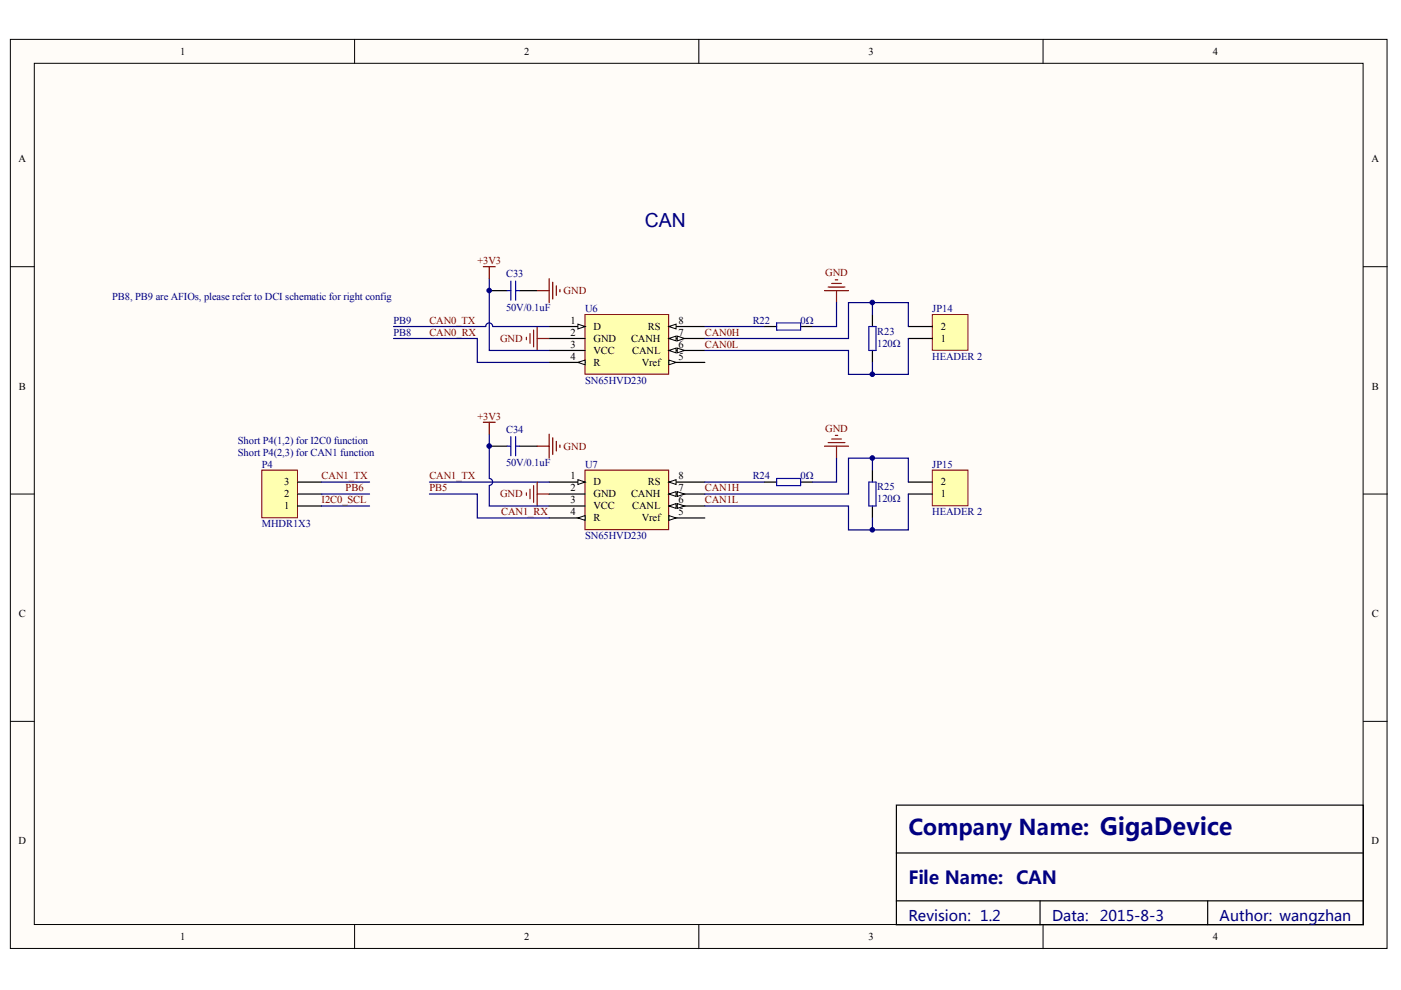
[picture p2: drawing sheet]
<svg xmlns="http://www.w3.org/2000/svg" width="297mm" height="210mm" viewBox="0 0 297 210" stroke-linecap="round" stroke-linejoin="round" font-family="sans-serif">
<defs><g id="words">
<text font-size="4.6" fill="#000080" x="192.6" y="177.1">Company Name: GigaDevice</text>
<text font-size="4.1" fill="#000080" x="136.7" y="48.1">CAN</text>
<g font-size="3.8" fill="#000080">
<text x="192.6" y="187.4">File Name:</text>
<text x="215.4" y="187.4">CAN</text>
</g>
<g font-size="3.1" fill="#000080">
<text x="192.6" y="195.4">Revision: 1.2</text>
<text x="223.1" y="195.4">Data:</text>
<text x="233.2" y="195.4">2015-8-3</text>
<text x="258.6" y="195.4">Author: wangzhan</text>
</g>
<g font-size="2.2">
<text x="38.2" y="11.6">1</text>
<text x="111.2" y="11.6">2</text>
<text x="184.1" y="11.6">3</text>
<text x="257.1" y="11.6">4</text>
<text x="3.9" y="34.4">A</text>
<text x="290.8" y="34.4">A</text>
<text x="120.9" y="68.7">1</text>
<text x="120.9" y="71.2">2</text>
<text x="125.8" y="70">D</text>
<text x="137.3" y="70">RS</text>
<text x="143.8" y="71.2">7</text>
<text x="143.8" y="68.7">8</text>
<text x="199.4" y="70">2</text>
<text x="120.9" y="73.8">3</text>
<text x="120.9" y="76.3">4</text>
<text x="125.8" y="72.5">GND</text>
<text x="125.8" y="75">VCC</text>
<text x="125.8" y="77.6">R</text>
<text x="133.8" y="72.5">CANH</text>
<text x="134" y="75">CANL</text>
<text x="136.1" y="77.6">Vref</text>
<text x="143.8" y="76.3">5</text>
<text x="143.8" y="73.8">6</text>
<text x="199.4" y="72.5">1</text>
<text x="4" y="82.6">B</text>
<text x="290.9" y="82.6">B</text>
<text x="120.9" y="101.7">1</text>
<text x="143.8" y="101.7">8</text>
<text x="60.3" y="105.5">2</text>
<text x="60.3" y="102.9">3</text>
<text x="120.9" y="104.2">2</text>
<text x="120.9" y="106.7">3</text>
<text x="125.8" y="102.9">D</text>
<text x="125.8" y="105.5">GND</text>
<text x="133.8" y="105.5">CANH</text>
<text x="137.3" y="102.9">RS</text>
<text x="143.8" y="106.7">6</text>
<text x="143.8" y="104.2">7</text>
<text x="199.4" y="105.5">1</text>
<text x="199.4" y="102.9">2</text>
<text x="60.3" y="108">1</text>
<text x="120.9" y="109.3">4</text>
<text x="125.8" y="108">VCC</text>
<text x="125.8" y="110.5">R</text>
<text x="134" y="108">CANL</text>
<text x="136.1" y="110.5">Vref</text>
<text x="143.8" y="109.3">5</text>
<text x="4" y="130.8">C</text>
<text x="290.9" y="130.8">C</text>
<text x="3.9" y="179">D</text>
<text x="290.8" y="179">D</text>
<text x="38.2" y="199.3">1</text>
<text x="111.2" y="199.3">2</text>
<text x="184.1" y="199.3">3</text>
<text x="257.1" y="199.3">4</text>
</g>
<g font-size="2.2" fill="#800000">
<text x="101.3" y="56">+3V3</text>
<text x="174.9" y="58.5">GND</text>
<text x="119.5" y="62.3">GND</text>
<text x="91" y="68.7">CAN0_TX</text>
<text x="91" y="71.2">CAN0_RX</text>
<text x="149.4" y="71.2">CAN0H</text>
<text x="106" y="72.5">GND</text>
<text x="149.4" y="73.8">CAN0L</text>
<text x="101.3" y="89">+3V3</text>
<text x="119.5" y="95.3">GND</text>
<text x="174.9" y="91.5">GND</text>
<text x="68.2" y="101.7">CAN1_TX</text>
<text x="91" y="101.7">CAN1_TX</text>
<text x="68.2" y="106.7">I2C0_SCL</text>
<text x="73.3" y="104.2">PB6</text>
<text x="91" y="104.2">PB5</text>
<text x="106" y="105.5">GND</text>
<text x="149.4" y="104.2">CAN1H</text>
<text x="149.4" y="106.7">CAN1L</text>
<text x="106.3" y="109.3">CAN1_RX</text>
</g>
<g font-size="2.2" fill="#000080">
<text x="107.3" y="58.8">C33</text>
<text x="23.8" y="63.6">PB8, PB9 are AFIOs, please refer to DCI schematic for right config</text>
<text x="107.3" y="65.9">50V/0.1uF</text>
<text x="83.4" y="68.7">PB9</text>
<text x="83.4" y="71.2">PB8</text>
<text x="124" y="66.1">U6</text>
<text x="159.6" y="68.7">R22</text>
<text x="169.7" y="68.7">0Ω</text>
<text x="186" y="71">R23</text>
<text x="197.7" y="66.1">JP14</text>
<text x="186" y="73.5">120Ω</text>
<text x="197.7" y="76.3">HEADER 2</text>
<text x="124" y="81.4">SN65HVD230</text>
<text x="50.4" y="94.1">Short P4(1,2) for I2C0 function</text>
<text x="107.3" y="91.8">C34</text>
<text x="50.4" y="96.6">Short P4(2,3) for CAN1 function</text>
<text x="55.5" y="99.1">P4</text>
<text x="107.3" y="98.9">50V/0.1uF</text>
<text x="124" y="99.1">U7</text>
<text x="159.6" y="101.7">R24</text>
<text x="169.7" y="101.7">0Ω</text>
<text x="197.7" y="99.1">JP15</text>
<text x="186" y="103.9">R25</text>
<text x="186" y="106.5">120Ω</text>
<text x="55.5" y="111.8">MHDR1X3</text>
<text x="197.7" y="109.3">HEADER 2</text>
<text x="124" y="114.3">SN65HVD230</text>
</g>
</g></defs>
<g fill="#fffcf8" stroke="#000" stroke-width=".21">
<path d="M2.2 8.3h291.9v192.8h-291.9z"/>
<path d="M7.3 13.4h281.7v182.6h-281.7z"/>
</g>
<path d="M75.2 8.3v5.1M148.2 8.3v5.1M221.1 8.3v5.1M2.2 56.5h5.1M289.1 56.5h5M2.2 104.7h5.1M289.1 104.7h5M2.2 152.9h5.1M289.1 152.9h5M75.2 196.1v5M148.2 196.1v5M221.1 196.1v5" fill="none" stroke="#000" stroke-width=".21"/>
<path d="M190.1 170.7h99v25.4h-99zM190.1 180.9h99M190.1 191h99M220.5 191v5.1M256.1 191v5.1" fill="none" stroke="#000" stroke-width=".25"/>
<path d="M124 66.7h17.8v12.6h-17.8z" fill="#ffffb0" stroke="#800000" stroke-width=".21"/>
<path d="M116.4 69.2h7.6" fill="none" stroke="#000" stroke-width=".25"/>
<path d="M122.5 68.7l1.5 .5-1.5 .5z" fill="#fffcf8" stroke="#000" stroke-width=".21"/>
<path d="M116.4 71.8h7.6M116.4 74.3h7.6M116.4 76.8h7.6" fill="none" stroke="#000" stroke-width=".25"/>
<path d="M122.5 76.8l1.5-.5v1z" fill="#fffcf8" stroke="#000" stroke-width=".21"/>
<path d="M141.8 76.8h7.6" fill="none" stroke="#000" stroke-width=".25"/>
<path d="M141.8 76.3l1.5 .5-1.5 .5z" fill="#fffcf8" stroke="#000" stroke-width=".21"/>
<path d="M141.8 74.3h7.6" fill="none" stroke="#000" stroke-width=".25"/>
<g fill="#fffcf8" stroke="#000" stroke-width=".21">
<path d="M141.8 74.3l1.5-.5v1z"/>
<path d="M143.6 73.8l1.5 .5-1.5 .5z"/>
</g>
<path d="M141.8 71.8h7.6" fill="none" stroke="#000" stroke-width=".25"/>
<g fill="#fffcf8" stroke="#000" stroke-width=".21">
<path d="M141.8 71.8l1.5-.5v1z"/>
<path d="M143.6 71.3l1.5 .5-1.5 .5z"/>
</g>
<path d="M141.8 69.2h7.6" fill="none" stroke="#000" stroke-width=".25"/>
<path d="M141.8 69.2l1.5-.5v1z" fill="#fffcf8" stroke="#000" stroke-width=".21"/>
<path d="M149.4 74.3h30.5v5.1h5.1v-2.6M149.4 69.2h12.7M177.4 64.2v5h-5.1M185 66.7v-2.5h-5.1v7.6h-30.5" fill="none" stroke="#000080" stroke-width=".25"/>
<path d="M162.1 69.2h2.6M169.7 69.2h2.6M185 66.7v2.5M185 74.3v2.5" fill="none" stroke="#000" stroke-width=".25"/>
<path d="M164.7 68.5h5v1.5h-5zM184.2 69.2h1.5v5.1h-1.5z" fill="none" stroke="#00f" stroke-width=".25"/>
<path d="M177.1 59.3h.5M174.8 61.6h5.1M175.6 60.9h3.5M176.3 60.1h2.1M177.4 61.6v2.6" fill="none" stroke="#800000" stroke-width=".25"/>
<path d="M197.7 66.7h7.5v7.6h-7.5z" fill="#ffffb0" stroke="#800000" stroke-width=".21"/>
<path d="M103.7 61.6h3.8M110.1 61.6h3.8M192.6 71.8h5.1M192.6 69.2h5.1" fill="none" stroke="#000" stroke-width=".25"/>
<path d="M103.7 59.1v15.2h12.7M185 64.2h7.6v5M192.6 71.8v7.6h-7.6" fill="none" stroke="#000080" stroke-width=".25"/>
<path d="M102.5 56.5h2.5M103.7 56.5v2.6M116.4 59.1v5.1M117.2 59.8v3.6M111.6 71.5v.5M112.4 70.8v2M113.1 70v3.5M113.9 69.2v5.1M113.9 71.8h2.5M113.9 61.6h2.5M118 60.6v2M118.7 61.4v.5" fill="none" stroke="#800000" stroke-width=".25"/>
<path d="M108.3 59.6v4.1M109.3 59.6v4.1M107.5 61.6h.8M109.3 61.6h.8" fill="none" stroke="#00f" stroke-width=".25"/>
<path d="M124 99.7h17.8v12.6h-17.8z" fill="#ffffb0" stroke="#800000" stroke-width=".21"/>
<path d="M116.4 102.2h7.6" fill="none" stroke="#000" stroke-width=".25"/>
<path d="M122.5 101.7l1.5 .5-1.5 .5z" fill="#fffcf8" stroke="#000" stroke-width=".21"/>
<path d="M116.4 104.7h7.6M116.4 107.3h7.6M116.4 109.8h7.6" fill="none" stroke="#000" stroke-width=".25"/>
<path d="M122.5 109.8l1.5-.5v1z" fill="#fffcf8" stroke="#000" stroke-width=".21"/>
<path d="M141.8 109.8h7.6" fill="none" stroke="#000" stroke-width=".25"/>
<path d="M141.8 109.3l1.5 .5-1.5 .5z" fill="#fffcf8" stroke="#000" stroke-width=".21"/>
<path d="M141.8 107.3h7.6" fill="none" stroke="#000" stroke-width=".25"/>
<g fill="#fffcf8" stroke="#000" stroke-width=".21">
<path d="M141.8 107.3l1.5-.5v1z"/>
<path d="M143.6 106.8l1.5 .5-1.5 .5z"/>
</g>
<path d="M141.8 104.7h7.6" fill="none" stroke="#000" stroke-width=".25"/>
<g fill="#fffcf8" stroke="#000" stroke-width=".21">
<path d="M141.8 104.7l1.5-.5v1.1z"/>
<path d="M143.6 104.2l1.5 .5-1.5 .6z"/>
</g>
<path d="M141.8 102.2h7.6" fill="none" stroke="#000" stroke-width=".25"/>
<path d="M141.8 102.2l1.5-.5v1z" fill="#fffcf8" stroke="#000" stroke-width=".21"/>
<path d="M177.4 97.1v5.1h-5.1M185 99.7v-2.6h-5.1v7.6h-30.5M149.4 107.3h30.5v5.1h5.1v-2.6M149.4 102.2h12.7" fill="none" stroke="#000080" stroke-width=".25"/>
<path d="M185 99.7v2.5M162.1 102.2h2.6M169.7 102.2h2.6M185 107.3v2.5" fill="none" stroke="#000" stroke-width=".25"/>
<path d="M164.7 101.4h5v1.6h-5zM184.2 102.2h1.5v5.1h-1.5z" fill="none" stroke="#00f" stroke-width=".25"/>
<path d="M174.8 94.6h5.1M175.6 93.8h3.5M176.3 93.1h2.1M177.1 92.3h.5M177.4 94.6v2.5" fill="none" stroke="#800000" stroke-width=".25"/>
<path d="M197.7 99.7h7.5v7.5h-7.5z" fill="#ffffb0" stroke="#800000" stroke-width=".21"/>
<path d="M103.7 94.6h3.8M110.1 94.6h3.8M192.6 104.7h5.1M192.6 102.2h5.1" fill="none" stroke="#000" stroke-width=".25"/>
<path d="M103.7 92.1v9.3a.74 .74 0 0 1 .8 .8 .74 .74 0 0 1-.8 .7M185 97.1h7.6v5.1M91 104.7h10.2v5.1h15.2M91 102.2h25.4M103.7 103v4.3h12.7M192.6 104.7v7.7h-7.6" fill="none" stroke="#000080" stroke-width=".25"/>
<path d="M102.5 89.5h2.5M103.7 89.5v2.6M113.9 94.6h2.5M116.4 92.1v5M117.2 92.8v3.6M118 93.6v2M118.7 94.3v.6M111.6 104.5v.5M112.4 103.7v2.1M113.1 103v3.5M113.9 102.2v5.1M113.9 104.7h2.5" fill="none" stroke="#800000" stroke-width=".25"/>
<path d="M107.5 94.6h.8M108.3 92.6v4M109.3 94.6h.8M109.3 92.6v4" fill="none" stroke="#00f" stroke-width=".25"/>
<path d="M55.5 99.7h7.6v10.1h-7.6z" fill="#ffffb0" stroke="#800000" stroke-width=".21"/>
<path d="M63.1 107.3h5.1M63.1 104.7h5.1M63.1 102.2h5.1" fill="none" stroke="#000" stroke-width=".25"/>
<path d="M83.4 71.8h17.8v5h15.2M104.4 69.2a.74 .74 0 0 0-.7-.7 .74 .74 0 0 0-.7 .7h-19.6M104.5 69.2h11.9M68.2 102.2h10.2M68.2 104.7h10.2M68.2 107.3h10.2" fill="none" stroke="#000080" stroke-width=".25"/>
<g fill="#000080" stroke="#000080" stroke-width=".21">
<circle cx="103.7" cy="94.6" r=".48"/>
<circle cx="103.7" cy="61.6" r=".48"/>
<circle cx="184.9" cy="112.3" r=".48"/>
<circle cx="184.9" cy="97.1" r=".48"/>
<circle cx="184.9" cy="79.4" r=".48"/>
<circle cx="184.9" cy="64.1" r=".48"/>
</g>
<use href="#words"/>
</svg>
